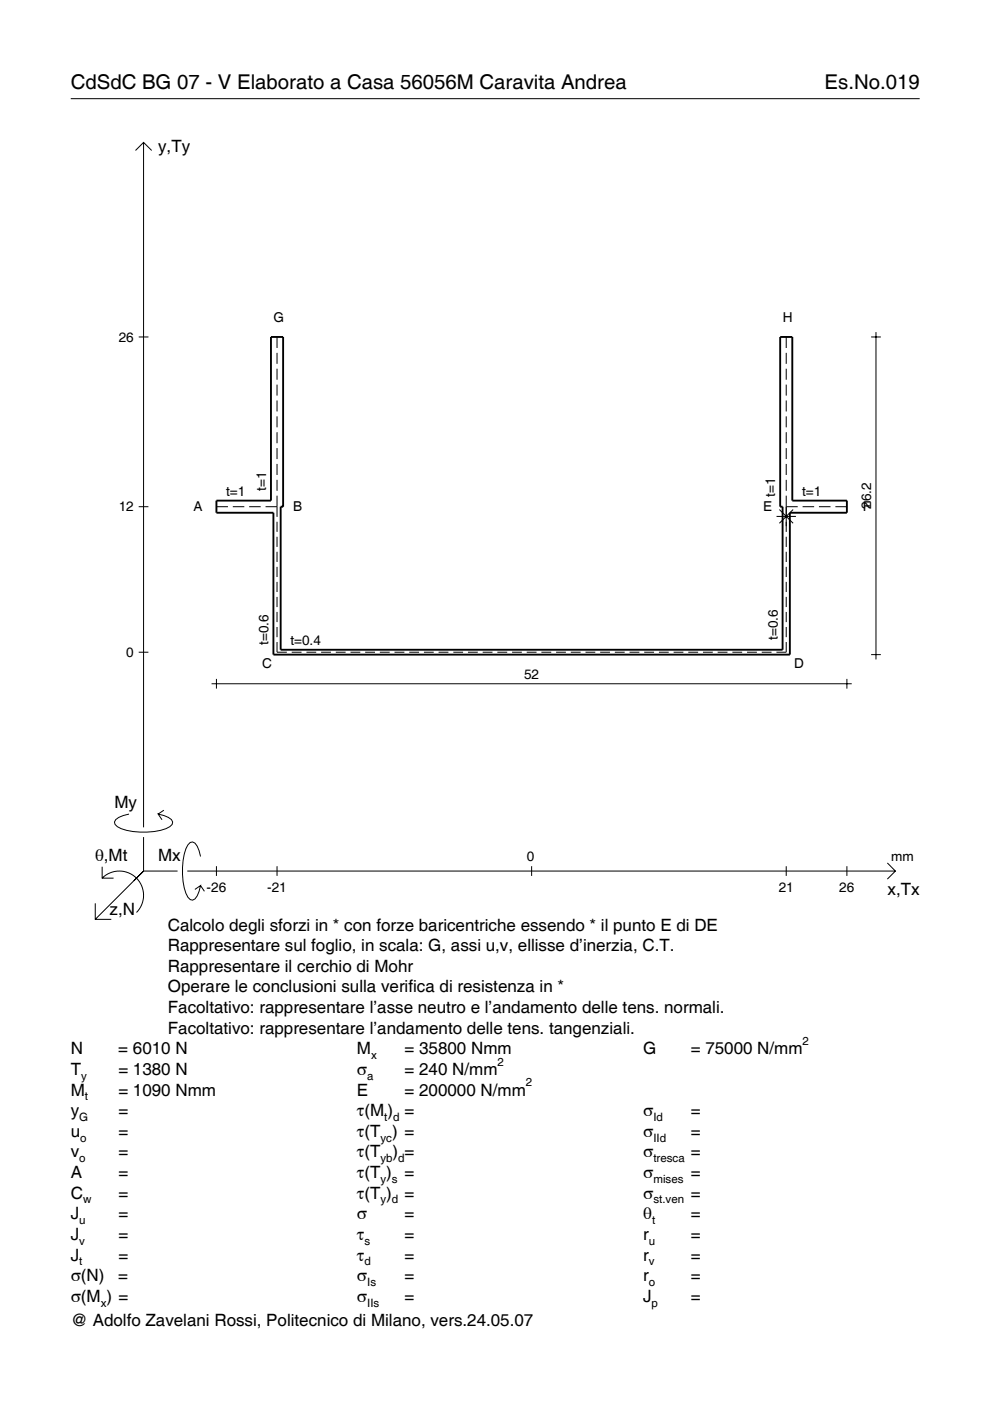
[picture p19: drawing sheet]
<svg xmlns="http://www.w3.org/2000/svg" width="210mm" height="297mm" viewBox="0 0 210 297" stroke-linecap="round" stroke-linejoin="round" font-family="sans-serif">
<defs><g id="words">
<g font-size="4.3">
<text x="15" y="18.9">CdSdC BG 07 - V Elaborato a Casa 56056M Caravita Andrea</text>
<text x="174.8" y="18.9">Es.No.019</text>
</g>
<g font-size="3.6">
<text x="33.5" y="32.3">y,Ty</text>
<text x="24.3" y="171.3">My</text>
<text x="20.1" y="182.6">θ,Mt</text>
<text x="33.5" y="182.6">Mx</text>
<text x="188.2" y="189.8">x,Tx</text>
<text x="23.2" y="193.9">z,N</text>
<text x="35.6" y="197.3">Calcolo degli sforzi in * con forze baricentriche essendo * il punto E di DE</text>
<text x="35.6" y="201.7">Rappresentare sul foglio, in scala: G, assi u,v, ellisse d’inerzia, C.T.</text>
<text x="35.6" y="206">Rappresentare il cerchio di Mohr</text>
<text x="35.6" y="210.4">Operare le conclusioni sulla verifica di resistenza in *</text>
<text x="35.6" y="214.8">Facoltativo: rappresentare l’asse neutro e l’andamento delle tens. normali.</text>
<text x="35.6" y="219.2">Facoltativo: rappresentare l’andamento delle tens. tangenziali.</text>
<text x="15" y="223.5">N</text>
<text x="15" y="227.9">T</text>
<text x="25.1" y="223.5">= 6010 N</text>
<text x="25.1" y="227.9">= 1380 N</text>
<text x="75.7" y="227.9">σ</text>
<text x="75.7" y="223.5">M</text>
<text x="85.8" y="223.5">= 35800 Nmm</text>
<text x="85.8" y="227.9">= 240 N/mm</text>
<text x="136.4" y="223.5">G</text>
<text x="146.5" y="223.5">= 75000 N/mm</text>
<text x="15" y="232.3">M</text>
<text x="25.1" y="232.3">= 1090 Nmm</text>
<text x="75.7" y="232.3">E</text>
<text x="85.8" y="232.3">= 200000 N/mm</text>
<text x="15" y="236.7">y</text>
<text x="25.1" y="236.7">=</text>
<text x="75.7" y="236.7">τ(M ) =</text>
<text x="136.4" y="236.7">σ</text>
<text x="146.5" y="236.7">=</text>
<text x="15" y="241">u</text>
<text x="15" y="245.4">v</text>
<text x="25.1" y="241">=</text>
<text x="25.1" y="245.4">=</text>
<text x="75.7" y="241">τ(T ) =</text>
<text x="75.7" y="245.4">τ(T</text>
<text x="83.3" y="245.4">) =</text>
<text x="136.4" y="241">σ</text>
<text x="136.4" y="245.4">σ</text>
<text x="146.5" y="241">=</text>
<text x="146.5" y="245.4">=</text>
<text x="15" y="249.8">A</text>
<text x="25.1" y="249.8">=</text>
<text x="75.7" y="249.8">τ(T )</text>
<text x="85.8" y="249.8">=</text>
<text x="136.4" y="249.8">σ</text>
<text x="146.5" y="249.8">=</text>
<text x="15" y="254.2">C</text>
<text x="25.1" y="254.2">=</text>
<text x="75.7" y="254.2">τ(T )</text>
<text x="85.8" y="254.2">=</text>
<text x="136.4" y="254.2">σ</text>
<text x="146.5" y="254.2">=</text>
<text x="15" y="258.5">J</text>
<text x="15" y="262.9">J</text>
<text x="25.1" y="258.5">=</text>
<text x="25.1" y="262.9">=</text>
<text x="75.7" y="258.5">σ</text>
<text x="75.7" y="262.9">τ</text>
<text x="85.8" y="258.5">=</text>
<text x="85.8" y="262.9">=</text>
<text x="136.4" y="258.5">θ</text>
<text x="136.4" y="262.9">r</text>
<text x="146.5" y="258.5">=</text>
<text x="146.5" y="262.9">=</text>
<text x="15" y="267.3">J</text>
<text x="25.1" y="267.3">=</text>
<text x="75.7" y="267.3">τ</text>
<text x="85.8" y="267.3">=</text>
<text x="136.4" y="267.3">r</text>
<text x="146.5" y="267.3">=</text>
<text x="15" y="271.7">σ(N)</text>
<text x="25.1" y="271.7">=</text>
<text x="75.7" y="271.7">σ</text>
<text x="85.8" y="271.7">=</text>
<text x="136.4" y="271.7">r</text>
<text x="146.5" y="271.7">=</text>
<text x="15" y="281.2">@ Adolfo Zavelani Rossi, Politecnico di Milano, vers.24.05.07</text>
<text x="15" y="276">σ(M ) =</text>
<text x="75.7" y="276">σ</text>
<text x="85.8" y="276">=</text>
<text x="136.4" y="276">J</text>
<text x="146.5" y="276">=</text>
</g>
<g font-size="2.9">
<text x="58" y="68.2">G</text>
<text x="165.9" y="68.2">H</text>
<text x="25.2" y="72.4">26</text>
<text x="47.9" y="105.1">t=1</text>
<text x="56.4" y="104.1" transform="rotate(-90 56.4 104.1)">t=1</text>
<text x="164.4" y="105.4" transform="rotate(-90 164.4 105.4)">t=1</text>
<text x="170" y="105.1">t=1</text>
<text x="184.7" y="107.9" transform="rotate(-90 184.7 107.9)">26.2</text>
<text x="25.2" y="108.4">12</text>
<text x="41" y="108.3">A</text>
<text x="62.1" y="108.3">B</text>
<text x="161.8" y="108.3">E</text>
<text x="182.9" y="108.3">F</text>
<text x="56.9" y="136.7" transform="rotate(-90 56.9 136.7)">t=0.6</text>
<text x="61.6" y="136.7">t=0.4</text>
<text x="164.9" y="135.7" transform="rotate(-90 164.9 135.7)">t=0.6</text>
<text x="26.8" y="139.3">0</text>
<text x="55.6" y="141.6">C</text>
<text x="111.1" y="143.9">52</text>
<text x="168.4" y="141.6">D</text>
<text x="111.7" y="182.6">0</text>
<text x="189" y="182.6">mm</text>
<text x="43.8" y="189.1">-26</text>
<text x="56.7" y="189.1">-21</text>
<text x="165.1" y="189.1">21</text>
<text x="178" y="189.1">26</text>
</g>
<g font-size="2.4">
<text x="170.2" y="221.5">2</text>
<text x="78.7" y="224.5">x</text>
<text x="105.5" y="225.9">2</text>
<text x="17.2" y="228.9">y</text>
<text x="18" y="233.3">t</text>
<text x="77.9" y="228.9">a</text>
<text x="111.5" y="230.3">2</text>
<text x="16.8" y="237.7">G</text>
<text x="81.5" y="237.7">t d</text>
<text x="138.5" y="237.7">Id</text>
<text x="17" y="242">o</text>
<text x="80.7" y="242">yc</text>
<text x="138.5" y="242">IId</text>
<text x="16.8" y="246.4">o</text>
<text x="80.7" y="246.4">yb d</text>
<text x="80.7" y="250.8">y s</text>
<text x="138.5" y="246.4">tresca</text>
<text x="138.5" y="250.8">mises</text>
<text x="17.6" y="255.2">w</text>
<text x="80.7" y="255.2">y d</text>
<text x="138.5" y="255.2">st.ven</text>
<text x="16.8" y="259.5">u</text>
<text x="16.8" y="263.9">v</text>
<text x="77.3" y="263.9">s</text>
<text x="137.6" y="263.9">u</text>
<text x="138.2" y="259.5">t</text>
<text x="16.8" y="268.3">t</text>
<text x="77.3" y="268.3">d</text>
<text x="137.6" y="268.3">v</text>
<text x="77.9" y="272.7">Is</text>
<text x="137.6" y="272.7">o</text>
<text x="21.4" y="277">x</text>
<text x="77.9" y="277">IIs</text>
<text x="138.2" y="277">p</text>
</g>
</g></defs>
<g fill="none" stroke="#000" stroke-width=".21">
<path d="M15 20.9h180M28.7 31.9l1.7-1.7 1.8 1.7M30.4 30.2v145.2M29.4 71.4h2.1M58.7 71.4v2.4M58.7 74.8v2.3M58.7 78.2v2.3M166.7 71.4v2.4M166.7 74.8v2.3M166.7 78.2v2.3M184.7 71.4h2.1M185.7 70.4v69.4"/>
<path d="M58.7 81.5v2.4M58.7 84.9v2.3M58.7 88.3v2.3M58.7 91.6v2.4M58.7 95v2.3M58.7 98.4v2.3M166.7 81.5v2.4M166.7 84.9v2.3M166.7 88.3v2.3M166.7 91.6v2.4M166.7 95v2.3M166.7 98.4v2.3"/>
<path d="M29.4 107.4h2.1M45.9 107.4h2.4M49.4 107.4h2.4M52.8 107.4h2.5M56.3 107.4h2.4M58.7 101.7v2.4M58.7 105.1v4.5M58.7 110.6v2.2M58.7 113.8v2.2M58.7 117v2.2M164.6 109.5h4.2M165.2 108l3 2.9"/>
<path d="M166.7 107.4h2.4M166.7 101.7v2.4M166.7 105.1v7.7M166.7 113.8v2.2M166.7 117v2.2M168.2 108l-3 2.9M170.2 107.4h2.4M173.6 107.4h2.5M177.1 107.4h2.5M29.4 138.3h2.1M58.7 136.1v2.2h2.1M58.7 120.2v2.1"/>
<path d="M58.7 123.4v2.1M58.7 126.6v2.1M58.7 129.7v2.2M58.7 132.9v2.2M61.8 138.3h2.1M65 138.3h2M68.1 138.3h2.1M71.2 138.3h2.1M74.3 138.3h2.1M77.4 138.3h2.1M80.5 138.3h2.1M83.6 138.3h2.1"/>
<path d="M86.8 138.3h2M89.9 138.3h2.1M93 138.3h2.1M96.1 138.3h2.1M99.2 138.3h2.1M102.3 138.3h2.1M105.4 138.3h2.1M108.6 138.3h2M111.7 138.3h2.1M114.8 138.3h2.1M117.9 138.3h2.1M121 138.3h2.1"/>
<path d="M124.1 138.3h2.1M127.2 138.3h2.1M130.4 138.3h2M133.5 138.3h2.1M136.6 138.3h2.1M139.7 138.3h2.1M142.8 138.3h2.1M145.9 138.3h2.1M149 138.3h2.1M152.2 138.3h2M155.3 138.3h2.1M158.4 138.3h2.1"/>
<path d="M161.5 138.3h2.1M166.7 136.1v2.2h-2.1M166.7 120.2v2.1M166.7 123.4v2.1M166.7 126.6v2.1M166.7 129.7v2.2M166.7 132.9v2.2M184.7 138.8h2.1M44.9 145h135.7M45.9 143.9v2.1M179.6 143.9v2.1M27.3 172.6a3.6 3.6 0 0 0-3 1.7l.1 .5a5.7 5.7 0 0 0 3.8 1.5 13.3 13.3 0 0 0 7.8-1l.5-.5 .1-.5a3.6 3.6 0 0 0-3.1-1.7l.8 1.2"/>
<path d="M30.4 177.5v7.2M34.7 171.8l-1.2 .8M20.2 191.5v3.4h3.4M21.7 186.2a5.1 5.1 0 0 1 7.2 0 5.1 5.1 0 0 1 0 7.3M21.7 183.8v2.4h2.4M30.4 184.7l-10.2 10.2M30.4 184.7l-2 2M30.4 184.7h7.2M39.7 184.7h150.1M42.5 181.6a3.6 3.6 0 0 0-1.7-3.1l-.5 .1a5.7 5.7 0 0 0-1.5 3.8 13.3 13.3 0 0 0 1 7.8l.5 .5 .5 .2a3.6 3.6 0 0 0 1.7-3.1l-1.2 .8M42.5 187.8l.8 1.2M45.9 183.7v2"/>
<path d="M58.7 183.7v2M112.7 183.7v2M166.7 183.7v2M179.6 183.7v2M188.1 183l1.7 1.7-1.7 1.7"/>
</g>
<path d="M57.4 71.4h2.6v36h-.5v30.4h106.4v-30.4h-.5v-36h2.6v34.7h11.6v2.6h-12.1v30.1h-109.5v-30.1h-12.1v-2.6h11.5z" fill="none" stroke="#000" stroke-width=".4"/>
<use href="#words"/>
</svg>
